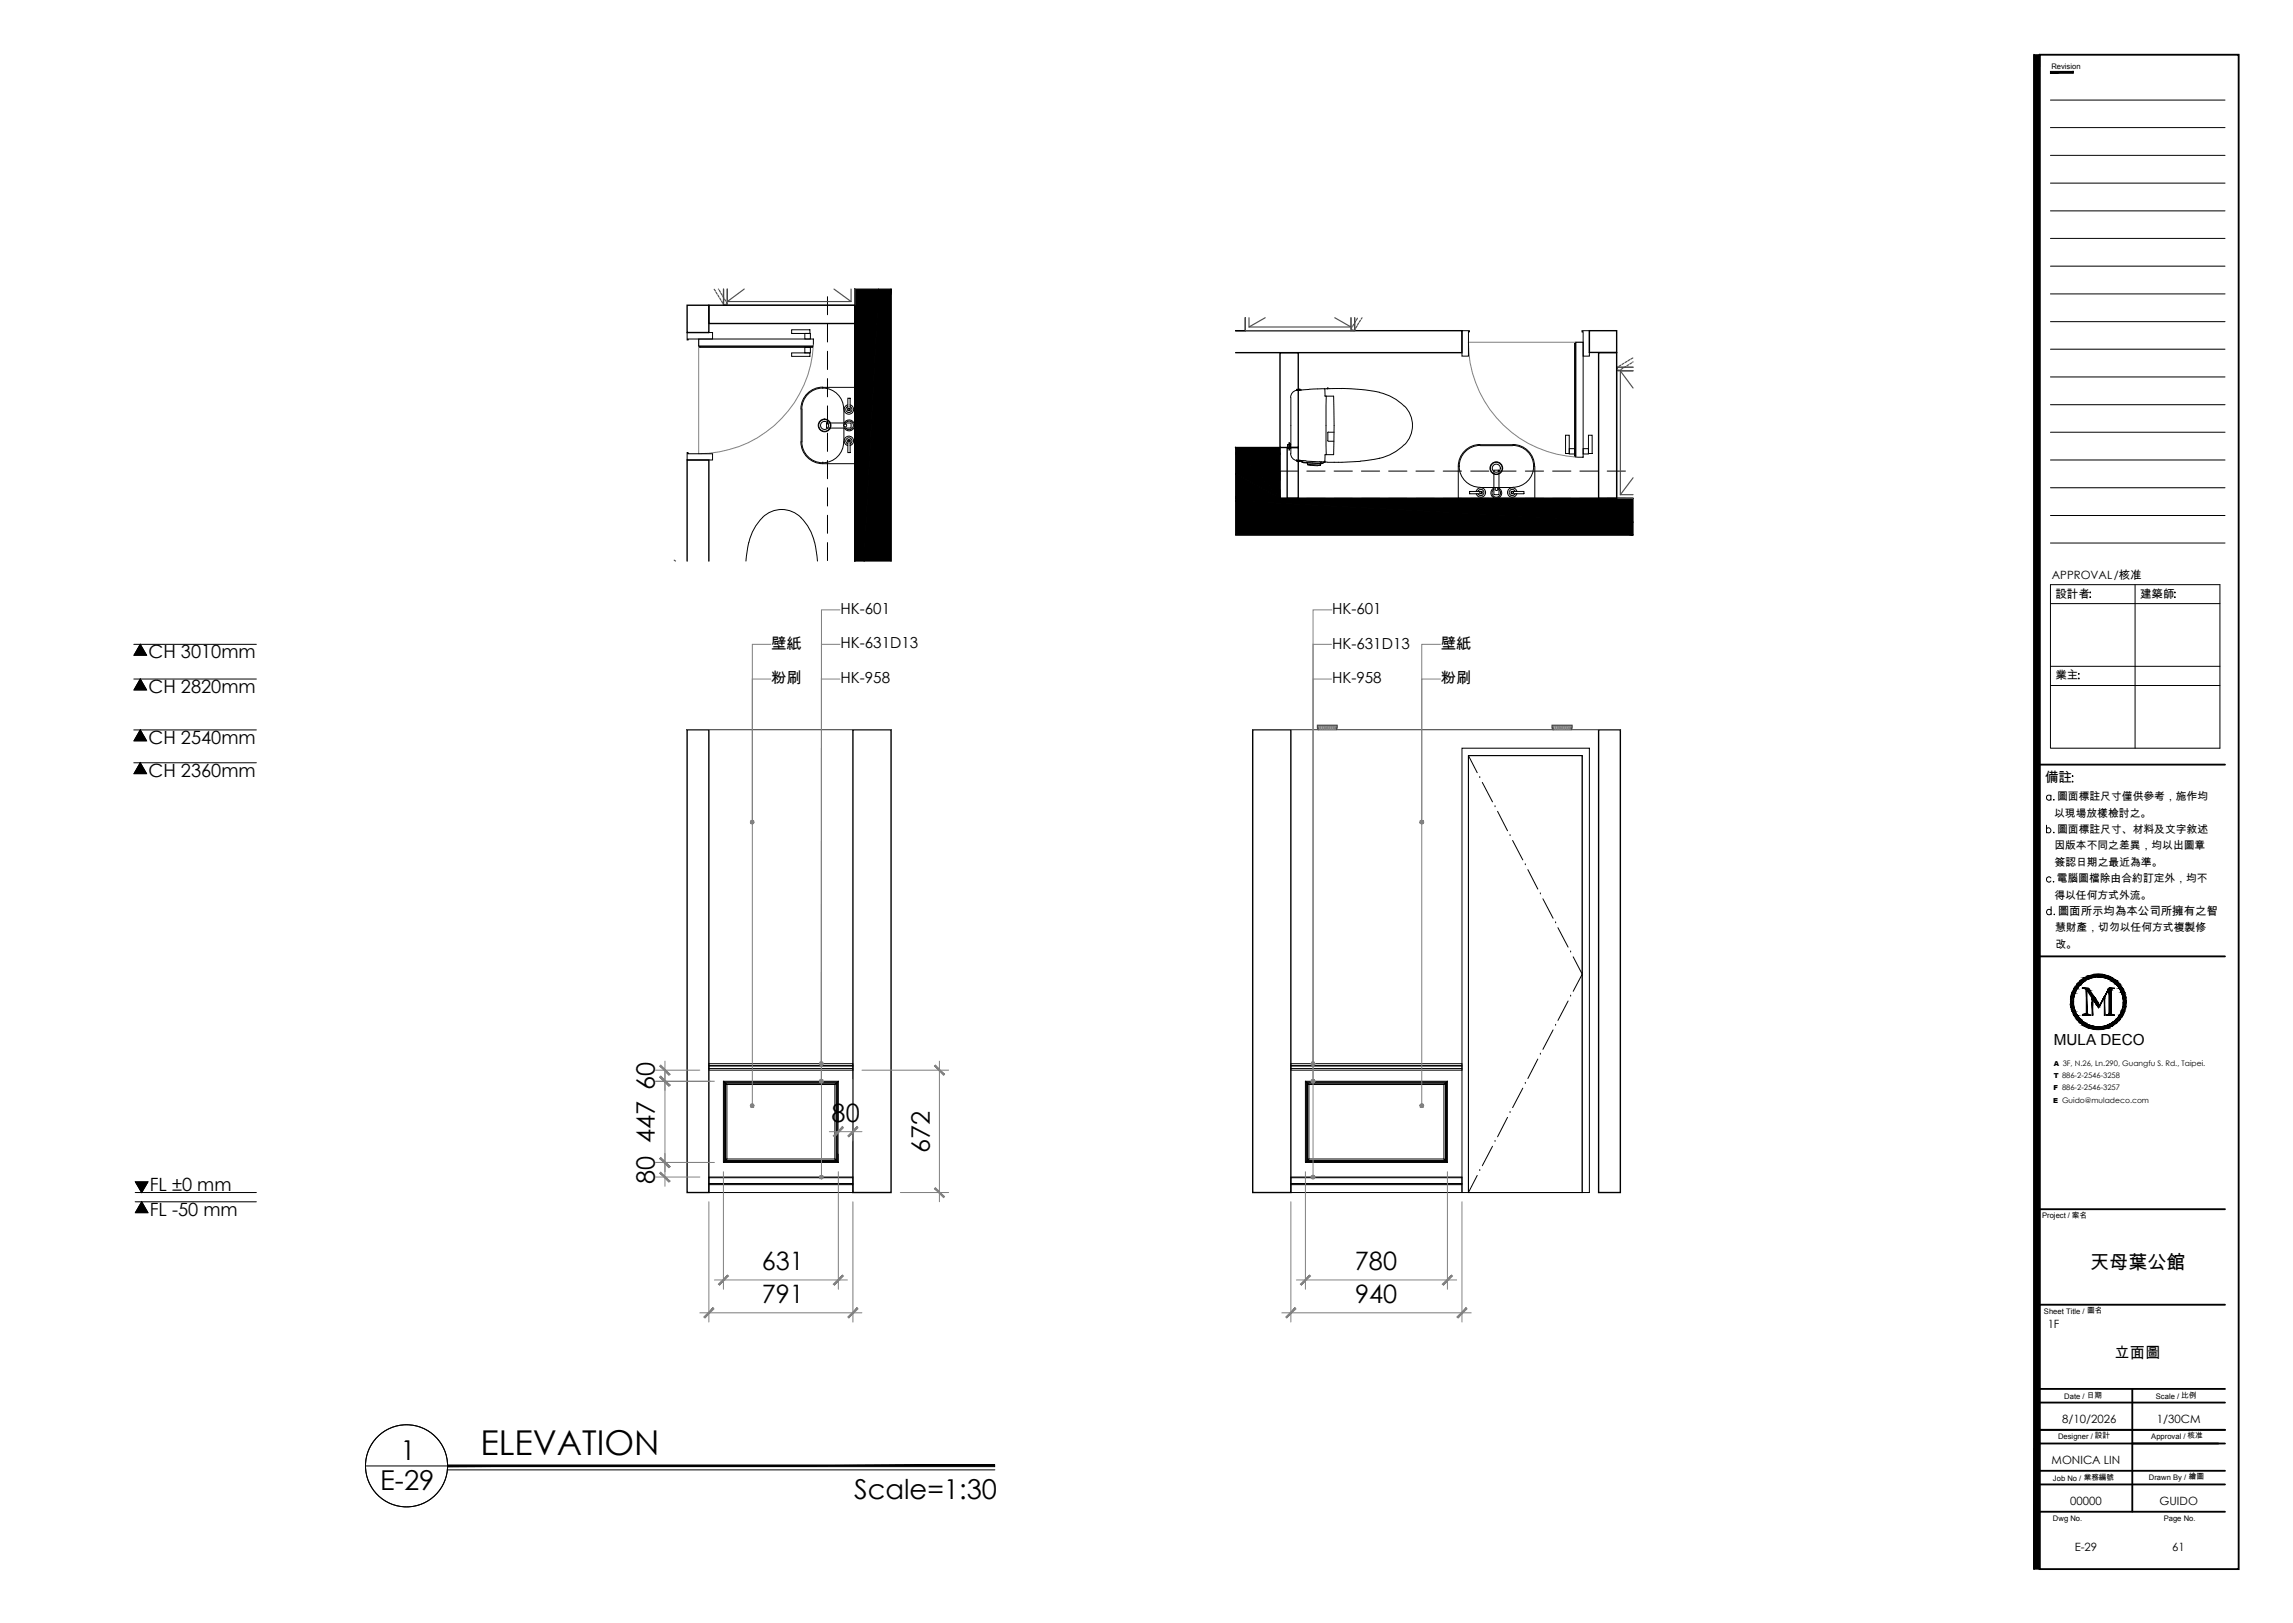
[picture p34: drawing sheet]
<svg xmlns="http://www.w3.org/2000/svg" width="420mm" height="297mm" viewBox="0 0 420 297" stroke-linecap="round" stroke-linejoin="round" font-family="sans-serif">
<defs><g id="words">
<text font-size="6.3" x="88" y="266.3">ELEVATION</text>
<g font-size="5">
<text x="73.3" y="267.2">1</text>
<text x="69.6" y="272.6">E-29</text>
<text x="156.4" y="274.3">Scale=1:30</text>
</g>
<g font-size="4.6">
<text x="119.9" y="199.5" transform="rotate(-90 119.9 199.5)">60</text>
<text x="119.9" y="209.2" transform="rotate(-90 119.9 209.2)">447</text>
<text x="152.3" y="205.3">80</text>
<text x="170.2" y="211" transform="rotate(-90 170.2 211)">672</text>
<text x="119.9" y="216.7" transform="rotate(-90 119.9 216.7)">80</text>
<text x="139.5" y="232.5">631</text>
<text x="248.1" y="232.5">780</text>
<text x="139.5" y="238.5">791</text>
<text x="248.1" y="238.5">940</text>
</g>
<text font-size="3.5" x="382.7" y="232.3">天母葉公館</text>
<g font-size="3.3">
<text x="27.2" y="120.5">CH 3010mm</text>
<text x="27.2" y="126.8">CH 2820mm</text>
<text x="27.2" y="136.1">CH 2540mm</text>
<text x="27.2" y="142.1">CH 2360mm</text>
<text x="27.4" y="218">FL ±0 mm</text>
<text x="27.4" y="222.6">FL -50 mm</text>
</g>
<g font-size="2.8">
<text x="153.9" y="112.3">HK-601</text>
<text x="243.9" y="112.3">HK-601</text>
<text x="141.2" y="118.7">壁紙</text>
<text x="153.9" y="118.6">HK-631D13</text>
<text x="243.9" y="118.7">HK-631D13</text>
<text x="263.8" y="118.7">壁紙</text>
<text x="141.2" y="125">粉刷</text>
<text x="153.9" y="125">HK-958</text>
<text x="243.9" y="125">HK-958</text>
<text x="263.8" y="125">粉刷</text>
<text x="376" y="191.3">MULA DECO</text>
<text x="387.1" y="248.5">立面圖</text>
</g>
<text font-size="2.5" x="374.4" y="143.2">備註</text>
<g font-size="2.1">
<text x="375.7" y="106">APPROVAL/核准</text>
<text x="376.3" y="109.4">設計者</text>
<text x="391.8" y="109.4">建築師</text>
<text x="376.3" y="124.3">業主</text>
<text x="376.8" y="167.4">圖面所示均為本公司所擁有之智</text>
<text x="374.9" y="243.1">1F</text>
<text x="377.6" y="260.4">8/10/2026</text>
<text x="394.9" y="260.4">1/30CM</text>
<text x="375.6" y="267.9">MONICA LIN</text>
<text x="379" y="275.4">00000</text>
<text x="395.4" y="275.4">GUIDO</text>
<text x="379.8" y="283.8">E-29</text>
<text x="397.7" y="283.8">61</text>
</g>
<g font-size="2">
<text x="376.1" y="149.5">以現場放樣檢討之。</text>
<text x="376.6" y="146.5">圖面標註尺寸僅供參考，施作均</text>
<text x="376.1" y="155.4">因版本不同之差異，均以出圖章</text>
<text x="376.6" y="152.4">圖面標註尺寸、材料及文字敘述</text>
<text x="376.2" y="158.4">簽認日期之最近為準。</text>
<text x="376.5" y="161.4">電腦圖檔除由合約訂定外，均不</text>
<text x="376.1" y="164.5">得以任何方式外流。</text>
<text x="376.2" y="170.4">慧財產，切勿以任何方式複製修</text>
<text x="376.3" y="173.4">改。</text>
</g>
<g font-size="1.4">
<text x="375.6" y="12.6">Revision</text>
<text x="373.9" y="222.9">Project / 案名</text>
<text x="374.2" y="240.4">Sheet Title / 圖名</text>
<text x="377.9" y="256.1">Date / 日期</text>
<text x="394.7" y="256.1">Scale / 比例</text>
<text x="376.8" y="263.4">Designer / 設計</text>
<text x="393.9" y="263.4">Approval / 核准</text>
<text x="375.9" y="271">Job No / 業務編號</text>
<text x="393.4" y="270.8">Drawn By / 繪圖</text>
<text x="375.9" y="278.3">Dwg No.</text>
<text x="396.1" y="278.3">Page No.</text>
</g>
<g font-size="1.3">
<text x="376" y="197.3">T 886-2-2546-3258</text>
<text x="376" y="195.1">A 3F, N.26, Ln.290, Guangfu S. Rd., Taipei.</text>
<text x="375.9" y="201.8">E Guido@muladeco.com</text>
<text x="375.9" y="199.5">F 886-2-2546-3257</text>
</g>
</g></defs>
<!-- layer: I-ELEV-TEXT -->
<path d="M25.7 117.9l1.1 2h-2.3zM25.7 133.6l1.1 2h-2.3zM25.7 124.3l1.1 2h-2.3zM25.7 139.6l1.1 2h-2.3zM24.8 216.3h2.3l-1.2 2zM25.9 219.9l1.2 2h-2.3z" fill="#000" stroke="#000" stroke-width=".18"/>
<path d="M24.5 117.9h22.4M25.7 117.9l1.1 2h-2.3zM24.5 133.6h22.4M24.5 124.3h22.4M24.5 139.6h22.4M25.7 133.6l1.1 2h-2.3zM25.7 124.3l1.1 2h-2.3zM25.7 139.6l1.1 2h-2.3zM24.8 218.3h22.1M24.8 219.9h22.1M24.8 216.3h2.3l-1.2 2zM25.9 219.9l1.2 2h-2.3z" fill="none" stroke="#000" stroke-width=".18"/>
<!-- layer: I-DWGTITLE -->
<g fill="none" stroke="#000" stroke-width=".18">
<path d="M66.9 268.3h15M81.9 269h100.2"/>
<circle cx="74.4" cy="268.3" r="7.5"/>
</g>
<path d="M81.9 268.1v.3l100.2-.3zM81.9 268.4l100.2-.3v.3z" fill="#000" stroke="#000" stroke-width=".18"/>
<!-- layer: I-WALL-HATCH -->
<path d="M156.5 52.9v49.8v-49.8M299 91.2h-72.8h72.8" fill="none" stroke="#000" stroke-width=".18"/>
<g fill="#000" stroke="#000" stroke-width=".18">
<path d="M226.2 86.7l8.1 4.5h-8.1z"/>
<path d="M226.2 81.9l8.1 9.3-8.1-4.5zM226.2 81.9l8.1 9.3v-9.3z"/>
<path d="M226.2 91.7l72.8 6.2h-72.8zM226.2 91.7l72.8 6.2v-2.3z"/>
<path d="M226.2 91.2l72.8 4.4-72.8-3.9zM226.2 91.2l72.8 4.4v-4.4z"/>
<path d="M160.9 52.9l-2.7 49.8h-1.7zM156.5 52.9v49.8l4.4-49.8z"/>
<path d="M163.1 52.9v49.8h-4.9zM160.9 52.9l-2.7 49.8 4.9-49.8z"/>
</g>
<!-- layer: I-WALL -->
<path d="M125.8 55.9h4v5h-4zM129.8 55.9h26.7v3.3h-26.7zM156.5 52.9v49.8M163.1 52.9v49.8M228 58.2v2.3h-1.8h41.5v4h-41.5M234.3 64.5h3.4v17.4h-3.4zM291 60.5h5v4h-5zM292.7 64.5h3.3v26.7h-3.3zM226.2 81.9h8.1v9.3h64.7M226.2 97.9h72.8M235.7 81.9h2v9.3h-2zM125.8 102.7v-18.5h4v18.5" fill="none" stroke="#000" stroke-width=".25"/>
<!-- layer: S-BEAM -->
<g fill="none" stroke="#000" stroke-width=".18">
<path d="M151.5 54.3v3.3M151.5 59.3v3.3M156.5 54.3v3.3M156.5 59.3v3.3M151.5 64.3v3.3M151.5 69.3v3.3M151.5 74.3v3.3M151.5 79.3v3.3M156.5 64.3v3.3M156.5 69.3v3.3M156.5 74.3v3.3M156.5 79.3v3.3"/>
<path d="M151.5 84.3v3.3M151.5 89.3v3.3M151.5 94.3v3.3M151.5 99.3v3.3M156.5 84.3v3.3M156.5 89.3v3.3M156.5 94.3v3.3M156.5 99.3v3.3M234.3 89.6v1.6h3.3M237.6 86.2h-3.3v1.7M239.3 86.2h3.3M239.3 91.2h3.3"/>
<path d="M244.2 86.2h3.4M244.2 91.2h3.4M249.2 86.2h3.4M249.2 91.2h3.4M254.2 86.2h3.4M254.2 91.2h3.4M259.2 86.2h3.4M259.2 91.2h3.4M264.2 86.2h3.4M264.2 91.2h3.4M269.3 86.2h3.3M269.3 91.2h3.3"/>
<path d="M274.3 86.2h3.3M274.3 91.2h3.3M279.3 86.2h3.3M279.3 91.2h3.3M284.3 86.2h3.3M284.3 91.2h3.3M289.2 86.2h3.4M289.2 91.2h3.4M294.2 86.2h3.4M294.2 91.2h3.4"/>
</g>
<!-- layer: I-P-FIXT -->
<g fill="none" stroke="#000" stroke-width=".18">
<path d="M146.8 74.9a3.8 3.8 0 0 1 3.8-3.9 3.8 3.8 0 0 1 3.9 3.9M146.8 74.9v6M150.6 70.9a4 4 0 0 0-4 4M150.7 70.9h5.8v14h-5.9a4 4 0 0 1-4-4l.1-6M150.7 71.1h.1M151.3 77.4h4.5v.9h-4.5zM154.5 74.9v6M154.6 77.4a.99 .99 0 0 1 1.5-.3 .99 .99 0 0 1 0 1.5 .99 .99 0 0 1-1.5-.3M154.8 77.4a.78 .78 0 0 1 1.2-.1 .78 .78 0 0 1 0 1.1 .78 .78 0 0 1-1.2-.1M155.2 74.4a.57 .57 0 0 0-.2 .9 .57 .57 0 0 0 .9 0 .57 .57 0 0 0-.3-.9M155.2 74.1a.87 .87 0 0 0-.5 1.3 .87 .87 0 0 0 1.4 0 .87 .87 0 0 0-.5-1.3M155.2 72.9h.4v2.3h-.4z"/>
<path d="M236.3 72.8v10.2a1.33 1.33 0 0 0 1.1 1.3M237.4 71.4a1.33 1.33 0 0 0-1.1 1.3M237.4 71.3h.6M237.4 71.4h.1M237.4 71.4h.2M237.9 71.4h-.5M238 71.4h-.1M238 71.4h.1M238 71.4h-.6M238.1 71.4h-.1M238.3 71.4h-.2M242.5 71.1l.1 .2"/>
<path d="M242.6 71.3v1.2M242.6 72.4l1.5 .1M242.8 72.5v.1M242.8 72.6v10.6M242.8 72.5h.1M242.9 71.1h.5M242.9 71.2l-5 .2M243.1 71.1v.1M243.1 71.1h.1M243.2 79.1l-.1 .1v1.4M243.2 79.1h1M244.1 72.5l.1 .1"/>
<path d="M244.2 72.6v5.3l-.1 5.3M244.2 71.1h-.8M245.7 71.1l3.3 .2M245.7 71.1h-1.5M249 71.3l3.6 .5M252.6 71.8l2.1 .8 1.3 .8 1.1 .9M257.1 74.3a5 5 0 0 1 0 7.1M137.1 99.2l-.5 3.5M143.1 93.2l1.7 .3 1 .5 .8 .7M143.1 93.2a5.6 5.6 0 0 0-4.9 3.3l-.6 1.3-.5 1.4M146.6 94.7l1.4 1.8 .7 1.3 .4 1.4M146.8 80.9a3.8 3.8 0 0 0 3.8 3.8 3.8 3.8 0 0 0 3.9-3.8"/>
<path d="M149.1 99.2l.6 3.5M150.7 84.7h.1M155.2 81.2a.57 .57 0 0 1-.2-.9 .57 .57 0 0 1 .9 0 .57 .57 0 0 1-.3 .9M155.2 81.5a.87 .87 0 0 1-.5-1.3 .87 .87 0 0 1 1.4 0 .87 .87 0 0 1-.5 1.3M155.2 80.5h.4v2.3h-.4zM235.7 82l.1 .1M235.8 82.1h.2M235.8 81.4v.7M236 81.4h-.3M236 81.1l.1 1.3zM236 81.4h-.3v.6h.3M236.1 82.1h.1"/>
<path d="M236.1 82l.1 .1M236.1 81.4h.1M236.2 81.4v.7M236.2 81.4h.1M236.2 82.1h.1M236.2 81.4h-.1M236.3 81.4v.7M237.4 84.4h.6M237.4 84.3h.1M237.4 84.3h.4M237.4 84.3v.1M237.5 84.3h-.1"/>
<path d="M237.9 84.3h-.4M237.9 84.3h.1M238 84.4l.6 .3M238 84.4h.1M238 84.3h.1M238.1 84.3h.1M238.1 84.3h.4M238.2 84.3l.1 .1M238.3 84.4h.1M238.3 84.4l.1 .1M238.3 84.3v.1M238.4 84.5l.2 .1"/>
<path d="M238.4 84.3h.7M238.5 84.6h.1M238.6 84.7h.1M238.7 84.7h.1M238.7 84.6h.1M238.7 84.6v.1M238.7 84.6h-.1M238.7 84.7h.6M238.8 84.7h.1M238.9 84.6h.2M239.1 84.7l2.7 .1M239.1 84.4l2.5 .1"/>
<path d="M239.3 84.7h.1M239.4 85h.1M239.4 84.7v.3l.4 .2M239.4 85l2.4 .1M239.4 84.7h.5M239.9 85.2h1.3M239.9 84.7l1.3 .1M241.2 84.8h.3M241.6 84.8h.2M241.6 84.5h.4M241.7 85.2h.1M241.7 85.1l-.5 .1"/>
<path d="M241.8 85.1h.1M241.8 84.8h.1M241.8 84.9h.1M241.9 84.8h.1M241.9 84.9h-.1v.3M242 84.9h.1M242 84.8v.1M242.5 84.5h-.5M242.5 84.5h.1M242.5 84.6h.1M242.6 84.6h.1M242.6 83.3l-.1 1.2-.6 .3"/>
<path d="M242.8 83.2h.1M243 84.6h-.5l-.5 .2M243.1 80.6l.1 .2h1M244.1 83.2l-1.5 .1M249 84.4l-6 .2M252.6 83.9l-3.6 .5M257.1 81.4l-1.1 1-1.3 .7-2.1 .8M267.2 85.4h.1M267.2 85.4a3.8 3.8 0 0 0 3.8 3.8M269.1 89.9h2.2v.5h-2.2zM270.3 89.9a.87 .87 0 0 1 1.3-.5 .87 .87 0 0 1 0 1.4 .87 .87 0 0 1-1.3-.5M270.6 89.9a.57 .57 0 0 1 .9-.2 .57 .57 0 0 1 0 .9 .57 .57 0 0 1-.9-.3"/>
<path d="M271 81.4a4 4 0 0 0-4 4v5.8h14v-5.8M271 81.5a3.8 3.8 0 0 0-3.8 3.9M271 81.4h6M271 81.6h6M271 89.2h6M273.5 86h.9v4.5h-.9zM274.4 89.6a.78 .78 0 0 1 .1 1.1 .78 .78 0 0 1-1.1 0 .78 .78 0 0 1 .1-1.1M274.4 89.3a.99 .99 0 0 1 .3 1.5 .99 .99 0 0 1-1.5 .1 .99 .99 0 0 1 .3-1.6M276.7 89.9h2.3v.5h-2.3zM277 81.4a4 4 0 0 1 4 4M277 81.5a3.8 3.8 0 0 1 3.8 3.9 3.8 3.8 0 0 1-3.8 3.8M277.4 89.9a.57 .57 0 0 0-.9-.2 .57 .57 0 0 0 0 .9 .57 .57 0 0 0 .9-.3"/>
<path d="M277.7 89.9a.87 .87 0 0 0-1.3-.5 .87 .87 0 0 0 0 1.4 .87 .87 0 0 0 1.3-.5M280.8 85.4h.1"/>
<circle cx="151" cy="77.9" r="1.16"/>
<circle cx="151" cy="77.9" r="1.08"/>
<circle cx="151" cy="77.9" r=".74"/>
<circle cx="155.4" cy="74.9" r=".19"/>
<circle cx="155.4" cy="80.7" r=".19"/>
<circle cx="271.1" cy="90.1" r=".19"/>
<circle cx="273.9" cy="85.7" r="1.16"/>
<circle cx="273.9" cy="85.7" r="1.08"/>
<circle cx="273.9" cy="85.7" r=".74"/>
<circle cx="276.9" cy="90.1" r=".19"/>
</g>
<!-- layer: I-FURN-MLWK-H -->
<g fill="none" stroke="#4c4c4c" stroke-width=".21">
<path d="M130.8 52.9l.2 .4M131.1 53.5l.2 .3M131.4 54l.2 .4M131.5 52.9h.1M131.7 53.1l.2 .4M131.8 54.6l.2 .3M132 53.7l.2 .3M132.1 55.1l.2 .4M132.3 54.2l.2 .4M132.4 55.7l.2 .2 .1-.2M132.4 52.9v3h.7l.1-3v2.3h22.6v-2.3M132.5 52.9v3h24v-3"/>
<path d="M132.7 54.8l.2 .3M133 55.3l.1 .2-.2 .2M136.3 52.9l-3.1 2.3M152.7 52.9l3.1 2.3M228 58.2v2.3h20v-2.3v2.3h-.7v-2.3v1.6h-18.6v-1.6M231.6 58.2l-2.9 1.6M244.4 58.2l2.9 1.6M247.5 59.9l-.2 .3 .3 .1M247.8 59.3l-.2 .4M248.2 58.8l-.2 .4M248.4 59.7l-.2 .4M248.5 58.2l-.2 .4"/>
<path d="M248.7 59.1l-.2 .4M249.1 58.6l-.2 .4M249.4 58.2l-.2 .2M248.1 60.2l-.2 .3-.2-.1M296.2 67.2l-.2 .1 .1 .2M296.2 67.7l.2 .1 .2-.1M296.7 67.9l2.3 3.1M296.7 66.8l-.3 .2M297.1 67.4l-.4 .2M297.3 66.5l-.3 .2M297.6 67.1l-.3 .2M297.8 66.2l-.3 .2"/>
<path d="M298.2 66.7l-.4 .3M298.4 65.8l-.4 .3M298.7 66.4l-.3 .2M298.9 65.5l-.3 .2M299 67.8h-3v-.6h3h-3v24h3M299 67.9h-2.3v22.6h2.3M299 66.2l-.1 .1M299 87.4l-2.3 3.1M123.4 102.5l.3 .2"/>
</g>
<!-- layer: I-ELEV2 -->
<g fill="none" stroke="#000" stroke-width=".18">
<circle cx="154.7" cy="77.9" r=".28"/>
<circle cx="274" cy="89.5" r=".28"/>
</g>
<!-- layer: WALL -->
<path d="M127.9 62v21M268.8 62.6h21" fill="none" stroke="#808080" stroke-width=".18"/>
<!-- layer: I-DOOR -->
<g fill="none" stroke="#000" stroke-width=".18">
<path d="M125.8 60.9h4.7v1.1h-4.5v.2h-.2zM127.9 62h21v1.4h-21zM128.1 63.4h20.6v.2h-20.6zM144.9 64.6h3.4v.6h-3.4zM144.9 60.4h3.4v.6h-3.4zM147.3 63.6h1.1v1h-1.1zM147.3 61h1.1v1h-1.1zM267.7 60.5h1.3v.2h-.2v4.5h-1.1zM286.6 79.7h.7v3.3h-.7zM288.3 62.9h.2v20.6h-.2zM288.5 62.6h1.3v21.1h-1.3zM289.6 60.5h1.4v4.7h-1.2v-4.5h-.2z"/>
<path d="M290.8 79.7h.7v3.3h-.7zM125.8 82.8h.2v.2h4.5v1.2h-4.7zM287.3 82.1h1v1h-1zM289.8 82.1h1v1h-1z"/>
</g>
<!-- layer: DOOR -->
<path d="M148.9 63.1a21 21 0 0 1-21 19.9M268.8 62.6a21 21 0 0 0 19.9 21.1" fill="none" stroke="#808080" stroke-width=".18"/>
<!-- layer: I-WINDOW -->
<path d="M226.2 82.9h8.1v.3h-8.1M226.2 90.9h8.1v.3h-8.1M230 83.2h.3v7.7h-.3z" fill="none" stroke="#000" stroke-width=".18"/>
<!-- layer: I-ELEV1 -->
<path d="M125.8 133.5h4v84.8h-4zM156.2 133.5h6.9v84.8h-6.9zM229.3 133.5h7v84.8h-7zM292.7 133.5h4v84.8h-4z" fill="none" stroke="#000" stroke-width=".25"/>
<!-- layer: I-ELEV5 -->
<path d="M267.7 136.9h23.3v81.4h-23.3zM268.8 138.3h20.9v80h-20.9z" fill="none" stroke="#000" stroke-width=".18"/>
<!-- layer: I-ELEV252 -->
<g fill="none" stroke="#000" stroke-width=".18">
<path d="M268.8 138.3l1.7 3.1M270.9 142.3h.1M271.4 143.2l1.8 3.6M273.7 147.6h.1M274.2 148.5l1.8 3.5M276.5 152.9h.1M276.9 153.8l1.9 3.6M279.3 158.3h.1M279.7 159.2l1.8 3.5M282 163.6h.1M282.5 164.5l1.8 3.5M284.8 168.9h.1"/>
<path d="M285.2 169.8l1.9 3.5M287.6 174.2h.1M288 175.1l1.7 3.2-1.7 3.1M129.8 194.7h26.4v1.2h-26.4zM129.8 195h26.4M129.8 195.1h26.4M129.8 195.6h26.4M132.4 197.9h21.1M132.4 197.9v14.9M132.4 197.9l.7 .6M132.6 198h20.7v14.6h-20.7zM132.7 198.2h20.5v14.3h-20.5z"/>
<path d="M132.8 198.2h20.3v14.2h-20.3zM133.1 198.5h19.8M133.1 198.5v13.6M152.9 198.5v13.6M153.5 197.9v14.9M153.5 197.9l-.6 .6M236.3 194.7h31.4v1.2h-31.4zM236.3 195h31.4M236.3 195.1h31.4M236.3 195.6h31.4M239 197.9v14.9M239 197.9l.6 .6"/>
<path d="M239 197.9h26M239.2 198h25.6v14.6h-25.6zM239.3 198.2h25.4v14.3h-25.4zM239.4 198.2h25.3v14.2h-25.3zM239.6 198.5v13.6M239.6 198.5h24.8M264.4 198.5v13.6M265 197.9v14.9M265 197.9l-.6 .6M278.8 199.2l-1.9 3.5M279.3 198.3h.1M281.5 193.8l-1.8 3.6"/>
<path d="M282 192.9h.1M284.3 188.5l-1.8 3.6M284.8 187.6h.1M287.1 183.2l-1.9 3.6M287.6 182.3h.1M129.8 215.4h26.4v2.9h-26.4zM129.8 216.8h26.4M129.8 216.7h26.4M129.8 216.6h26.4M129.8 215.5h26.4M132.4 212.8h21.1M133.1 212.1h19.8"/>
<path d="M133.1 212.1l-.7 .7M152.9 212.1l.6 .7M236.3 215.4h31.4v2.9h-31.4zM236.3 216.8h31.4M236.3 216.7h31.4M236.3 216.6h31.4M236.3 215.5h31.4M239 212.8h26M239.6 212.1l-.6 .7M239.6 212.1h24.8M264.4 212.1l.6 .7M270.5 215.1l-1.7 3.2"/>
<path d="M270.9 214.2h.1M273.2 209.8l-1.8 3.5M273.7 208.9h.1M276 204.5l-1.8 3.6M276.5 203.6h.1"/>
</g>
<!-- layer: I-ELEV2 -->
<path d="M125.8 133.5h37.3M229.3 133.5h67.4M241.3 133.5l-.1-.8h3.6l-.1 .8M284.3 133.5v-.2h-.1v-.6h3.6l-.1 .8" fill="none" stroke="#4c4c4c" stroke-width=".21"/>
<!-- layer: I-ELEV-DIM -->
<g fill="none" stroke="#808080" stroke-width=".18">
<path d="M120 197.9h10.8M120 195.9h8.1M121.7 194.2v5.3M121.7 196.2v18.2M156.2 197.6v11.2M157.8 195.9h15.9M172 194.2v25.7M120 212.8h10.8M120 215.4h8.1M121.7 211.1v6M129.8 219.9v22.1M132.4 214.4v21.6"/>
<path d="M151.8 207.1h6M153.5 205.5v5.6M153.5 214.4v21.6M156.2 219.9v22.1M164.8 218.3h8.9M236.3 219.9v22.1M239 214.4v21.6M265 214.4v21.6M267.7 219.9v22.1M130.8 234.3h24.3M237.3 234.3h29.4M128.1 240.3h29.7"/>
<path d="M234.7 240.3h34.7"/>
</g>
<!-- layer: 0 -->
<g fill="#808080" stroke="#808080" stroke-width=".18">
<path d="M130.5 239.3l-1.4 1.9 1.6-1.6zM130.5 239.3l-1.4 1.9-.3-.2z"/>
<path d="M155.2 241l.2 .2 1.5-1.9zM156.9 239.3l.2 .3-1.7 1.6z"/>
<path d="M133.2 233.4l-1.5 1.8 1.7-1.7zM131.5 235l1.7-1.6-1.5 1.8z"/>
<path d="M152.6 235l.2 .2 1.4-1.8zM154.2 233.4l.2 .1-1.6 1.7z"/>
<path d="M121 211.9l-.2 .1 1.9 1.5zM120.8 212l1.9 1.5-.2 .2z"/>
<path d="M120.8 214.7l1.7 1.7 .2-.2zM121 214.5l1.7 1.7-1.9-1.5z"/>
<path d="M121 211.9l-.2 .1 1.9 1.5zM120.8 212l1.9 1.5-.2 .2z"/>
<path d="M120.8 197.1l1.7 1.7 .2-.2zM121 197l1.7 1.6-1.9-1.5z"/>
<path d="M120.8 197.1l1.7 1.7 .2-.2zM121 197l1.7 1.6-1.9-1.5z"/>
<path d="M121 194.9l-.2 .2 1.9 1.5zM120.8 195.1l1.9 1.5-.2 .2z"/>
<path d="M154.2 206.2l-1.6 1.7 .2 .2zM154.2 206.2l.2 .2-1.6 1.7z"/>
<path d="M156.9 206.2l-1.5 1.9 1.7-1.7zM156.9 206.2l-1.5 1.9-.2-.2z"/>
<path d="M171.1 195.1l1.6 1.7 .2-.2zM171.1 195.1l.2-.2 1.6 1.7z"/>
<path d="M171.3 217.4l-.2 .1 1.8 1.5zM171.1 217.5l1.8 1.5-.2 .2z"/>
<path d="M239.8 233.4l-1.6 1.8 1.7-1.7zM238.1 235l1.7-1.6-1.6 1.8z"/>
<path d="M264.1 235l.2 .2 1.5-1.8zM265.8 233.4l.1 .1-1.6 1.7z"/>
<path d="M237.1 239.3l-1.5 1.9 1.7-1.6zM237.1 239.3l-1.5 1.9-.2-.2z"/>
<path d="M268.4 239.3l-1.7 1.7 .2 .2zM268.4 239.3l.2 .3-1.7 1.6z"/>
<path d="M150.1 215.7l.3-.3v.4zM150.1 215.4v.3l.3-.3zM150.1 215.2l.3 .2h-.3z"/>
<path d="M150.1 215.2l.3-.1v.3zM150.4 215.1v.3l.2-.2zM150.4 215.4l.2-.2 .1 .2z"/>
<path d="M150.4 215.4h.3l-.1 .3zM150.4 215.4v.4l.2-.1z"/>
<path d="M150.1 198.1l.3-.2v.3zM150.1 197.9v.2l.3-.2zM150.1 197.6l.3 .3h-.3z"/>
<path d="M150.1 197.6h.3v.3zM150.4 197.6v.3l.2-.3zM150.4 197.9l.2-.3 .1 .3z"/>
<path d="M150.4 197.9h.3l-.1 .2zM150.4 197.9v.3l.2-.1z"/>
<path d="M150.1 194.9l.3-.2v.3zM150.1 194.7v.2l.3-.2zM150.1 194.4l.3 .3h-.3z"/>
<path d="M150.1 194.4l.3-.1v.4zM150.4 194.3v.4l.2-.3zM150.4 194.7l.2-.3 .1 .3z"/>
<path d="M150.4 194.7h.3l-.1 .2zM150.4 194.7v.3l.2-.1z"/>
<path d="M240.1 215.7l.3-.3v.4zM240.1 215.4v.3l.3-.3zM240.1 215.2l.3 .2h-.3z"/>
<path d="M240.1 215.2l.3-.1v.3zM240.4 215.1v.3l.2-.2zM240.4 215.4l.2-.2 .1 .2z"/>
<path d="M240.4 215.4h.3l-.1 .3zM240.4 215.4v.4l.2-.1z"/>
<path d="M240.1 198.1l.3-.2v.3zM240.1 197.9v.2l.3-.2zM240.1 197.6l.3 .3h-.3z"/>
<path d="M240.1 197.6h.3v.3zM240.4 197.6v.3l.2-.3zM240.6 197.6l.1 .3h-.3z"/>
<path d="M240.4 197.9h.3l-.1 .2zM240.4 197.9v.3l.2-.1z"/>
<path d="M240.1 194.9l.3-.2v.3zM240.1 194.7v.2l.3-.2zM240.1 194.4l.3 .3h-.3z"/>
<path d="M240.1 194.4l.3-.1v.4zM240.4 194.3v.4l.2-.3zM240.6 194.4l.1 .3h-.3z"/>
<path d="M240.4 194.7h.3l-.1 .2zM240.4 194.7v.3l.2-.1z"/>
<path d="M260 150.7l.3-.2v.3zM260 150.5v.2l.3-.2zM260 150.2l.3 .3h-.3z"/>
<path d="M260 150.2l.3-.1v.4zM260.3 150.1v.4l.2-.3zM260.3 150.5l.2-.3 .1 .3z"/>
<path d="M260.3 150.5h.3l-.1 .2zM260.3 150.5v.3l.2-.1z"/>
<path d="M260 202.6l.3-.3v.4zM260 202.3v.3l.3-.3zM260 202.1l.3 .2h-.3z"/>
<path d="M260 202.1l.3-.1v.3zM260.3 202v.3l.2-.2zM260.3 202.3l.2-.2 .1 .2z"/>
<path d="M260.3 202.3h.3l-.1 .3zM260.3 202.3v.4l.2-.1z"/>
<path d="M137.5 150.7l.2-.2v.3zM137.4 150.5l.1 .2 .2-.2zM137.5 150.2l.2 .3h-.3z"/>
<path d="M137.5 150.2l.2-.1v.4zM137.7 150.1v.4l.3-.3zM138 150.2v.3h-.3z"/>
<path d="M137.7 150.5h.3v.2zM137.7 150.5v.3l.3-.1z"/>
<path d="M137.5 202.6l.2-.3v.4zM137.4 202.3l.1 .3 .2-.3zM137.5 202.1l.2 .2h-.3z"/>
<path d="M137.5 202.1l.2-.1v.3zM137.7 202v.3l.3-.2zM137.7 202.3l.3-.2v.2z"/>
<path d="M137.7 202.3h.3v.3zM137.7 202.3v.4l.3-.1z"/>
</g>
<path d="M141.1 117.9h-3.4v32.6M153.8 117.9h-3.4v80M153.8 111.6h-3.4v83.1M243.8 117.9h-3.4v80M243.8 111.6h-3.4v83.1M263.7 117.9h-3.4v32.6M141.1 124.3h-3.4v78M153.8 124.3h-3.4v91.1M243.8 124.3h-3.4v91.1M263.7 124.3h-3.4v78" fill="none" stroke="#808080" stroke-width=".18"/>
<!-- layer: I-ELEV6 -->
<g fill="none" stroke="#808080" stroke-width=".18">
<path d="M241.2 132.7h3.6v.6h-3.6zM241.2 133h3.6M241.5 133l-.1 .6h.1v-.6M241.8 133v.5h-.1zM242.1 133l.1 .5h-.2zM242.4 133l.1 .5h-.1zM242.8 133l.1 .5h-.2zM243.1 133l.1 .5h-.1zM243.4 133l.1 .5h-.1zM243.7 133l.2 .5h-.2zM244.1 133l-.1 .5h.2v-.5M244.4 133l.1 .5h-.1z"/>
<path d="M284.2 132.7h3.6v.6h-3.6zM284.2 133h3.6M284.4 133l.1 .6h-.1zM284.8 133v.5h-.1zM285.1 133l.1 .5h-.1zM285.4 133v.5h.1l-.1-.5M285.7 133l.2 .5h-.2zM286.1 133l.1 .5h-.2zM286.4 133l.1 .5h-.1zM286.8 133v.5h-.1zM287.1 133l.1 .5h-.2zM287.4 133l.1 .5h-.1z"/>
</g>
<!-- layer: 0 -->
<g fill="#000" stroke="#000" stroke-width=".18">
<path d="M383.3 178.3h1.7zM382.6 188.2h3.2l-.8 .2zM384.1 184.3h.2l-.1 .2zM388.1 185.8h.1z"/>
<path d="M372.4 10v277.2l1-277.2zM373.4 10v277.2h-1z"/>
<path d="M375.4 13.4h4.2v-.3zM375.4 13.1h4.2l-4.2 .3z"/>
<path d="M380.9 179.5l-.3 .6 .6-.6zM380.9 179.5l-.3 .6h-.3z"/>
<path d="M380.9 179.4h.4zM380.9 179.4l.3 .1z"/>
<path d="M381.3 179.7l-.4 .5 .5-.5zM380.7 180.2l.6-.5-.4 .5z"/>
<path d="M381.4 179.6h.2zM381.4 179.6l-.1 .1z"/>
<path d="M381.5 179l-.2 .4 .7-.4zM380.9 179.4l.6-.4-.2 .4z"/>
<path d="M381.9 179.3l-.3 .3 .5-.3zM381.4 179.6l.5-.3-.3 .3z"/>
<path d="M381.6 178.9h.6zM381.5 179h.5z"/>
<path d="M382.1 179.2h.3zM381.9 179.3h.2z"/>
<path d="M382.1 178.7l.1 .2 .6-.2zM381.6 178.9l.5-.2 .1 .2z"/>
<path d="M382.4 179.2l.5-.2h-.3zM382.1 179.2l.5-.2-.2 .2z"/>
<path d="M382.9 178.9h.6zM382.6 179h.3z"/>
<path d="M382.4 178.6l.4 .1 .8-.1zM382.1 178.7l.3-.1 .4 .1z"/>
<path d="M382.6 178.5h1.1zM382.4 178.6h1.2z"/>
<path d="M383.1 178.8h.6zM382.9 178.9h.6z"/>
<path d="M383.7 178.7l1.5 .1zM383.1 178.8l.6-.1 1.5 .1z"/>
<path d="M383.3 178.3l2.5 .2-.8-.2zM382.6 178.5l.7-.2 2.5 .2z"/>
<path d="M384.6 178.8l.8 .1zM384.6 178.8l.8 .1z"/>
<path d="M384.9 178.9l.8 .1zM384.9 178.9l.8 .1z"/>
<path d="M385.4 179l.8 .2zM385.4 179l.8 .2z"/>
<path d="M384.6 178.5l1.3 .1zM384.6 178.5l1.3 .1z"/>
<path d="M384.8 178.6l1.4 .1-.3-.1zM384.8 178.6l1.4 .1z"/>
<path d="M385.5 178.7l1.2 .2-.5-.2zM385.5 178.7l1.2 .2h-.6z"/>
<path d="M385.9 179.2l.5 .1zM385.9 179.2l.5 .1z"/>
<path d="M386.2 179.3l.8 .3zM386.2 179.3l.8 .3z"/>
<path d="M386.1 178.9l.7 .1zM386.1 178.9l.7 .1z"/>
<path d="M386.3 179l1.2 .4-.7-.4zM386.3 179l1.2 .4h-.5z"/>
<path d="M386.8 179.6l.3 .1zM386.8 179.6l.3 .1z"/>
<path d="M386.9 179.7l.7 .5-.5-.5zM386.9 179.7l.7 .5h-.1z"/>
<path d="M387 179.4l.5 .1zM387 179.4l.5 .1z"/>
<path d="M387.1 179.5l1 .6-.6-.6zM387.1 179.5l1 .6h-.4z"/>
<path d="M379.1 182.5h.3zM379.1 182.5h.3z"/>
<path d="M379.1 184.3h.3zM379.1 184.3h.3z"/>
<path d="M379.1 183.4l.3 .9-.1-.9zM379.1 183.4l.3 .9h-.3z"/>
<path d="M379.4 185.1h.2zM379.4 185.1h.2z"/>
<path d="M379.1 182.5l.2 .9 .1-.9zM379.1 182.5l.2 .9h-.2z"/>
<path d="M379.1 184.3l.5 .8-.2-.8zM379.1 184.3l.5 .8h-.2z"/>
<path d="M379.4 181.6h.2zM379.4 181.6h.2z"/>
<path d="M379.4 181.6v.9l.2-.9zM379.4 181.6v.9h-.3z"/>
<path d="M379.5 183.4l.2 .8-.1-.8zM379.5 183.4l.2 .8z"/>
<path d="M379.4 185.1l.7 .8-.5-.8zM379.4 185.1l.7 .8h-.3z"/>
<path d="M379.6 182.5v.9zM379.6 182.5v.9h-.1z"/>
<path d="M379.6 184.2l.3 .8zM379.6 184.2l.3 .8h-.1z"/>
<path d="M379.8 180.8h.3zM379.8 180.8h.3z"/>
<path d="M379.8 185.9h.3zM379.8 185.9h.3z"/>
<path d="M379.8 181.7h.1zM379.8 181.7h.1z"/>
<path d="M379.8 181.7l-.1 .8 .2-.8zM379.8 181.7l-.2 .8z"/>
<path d="M379.8 185l.1 .1zM379.8 185l.1 .1z"/>
<path d="M379.8 185.1l.5 .7-.4-.7zM379.8 185.1l.5 .7h-.1z"/>
<path d="M379.8 180.8l-.2 .8 .5-.8zM379.8 180.8l-.2 .8h-.2z"/>
<path d="M379.8 185.9l.8 .7-.5-.7zM379.8 185.9l.8 .7h-.3z"/>
<path d="M380.3 186.6h.3zM380.3 186.6h.3z"/>
<path d="M380.2 181l-.3 .7 .4-.7zM380.2 181l-.3 .7h-.1z"/>
<path d="M380.2 185.8h.2zM380.2 185.8h.2z"/>
<path d="M380.2 180.9h.2zM380.2 180.9l.1 .1z"/>
<path d="M380.2 185.8l.6 .6-.4-.6zM380.2 185.8l.6 .6h-.2z"/>
<path d="M380.3 180.1h.3zM380.3 180.1h.3z"/>
<path d="M380.3 180.1l-.2 .7 .5-.7zM380.3 180.1l-.2 .7h-.3z"/>
<path d="M380.3 186.6l.9 .6-.6-.6zM380.3 186.6l.9 .6h-.3z"/>
<path d="M380.6 180.3l-.2 .6 .4-.6zM380.6 180.3l-.2 .6h-.2z"/>
<path d="M380.6 186.4l.3 .1zM380.6 186.4l.3 .1z"/>
<path d="M380.7 180.2h.2zM380.6 180.3h.2z"/>
<path d="M380.7 186.5l.7 .5-.5-.5zM380.7 186.5l.7 .5z"/>
<path d="M380.9 187.2l.4 .1zM380.9 187.2l.4 .1z"/>
<path d="M380.9 187.3l1.1 .4-.7-.4zM380.9 187.3l1.1 .4h-.5z"/>
<path d="M381.3 187l.3 .1zM381.3 187l.3 .1z"/>
<path d="M381.4 187.1l.7 .3zM381.4 187.1l.7 .3z"/>
<path d="M381.5 187.7l.7 .1zM381.5 187.7l.7 .1z"/>
<path d="M382 181.3l.1 4.2v-4.2zM382 181.3l.1 4.2h-.1z"/>
<path d="M382 185.5h.1zM382 185.5h.1z"/>
<path d="M382 185.5l.1 .1zM382 185.5l.1 .1z"/>
<path d="M382 185.6h.1zM382 185.6h.1z"/>
<path d="M381.9 185.6l.3 .1zM381.9 185.6l.3 .1z"/>
<path d="M381.9 187.4l.5 .2zM381.9 187.4l.5 .2z"/>
<path d="M381.9 185.7h.3zM381.9 185.7h.3z"/>
<path d="M381.9 185.7h.4zM381.9 185.7h.4z"/>
<path d="M381.6 187.8l1.2 .2-.6-.2zM381.6 187.8l1.2 .2h-.7z"/>
<path d="M381.8 185.7h.5zM381.8 185.7h.5z"/>
<path d="M381.8 185.7h.5zM381.7 185.7h.6z"/>
<path d="M381.2 180.8l1.2 .1zM381.2 180.8l1.2 .1z"/>
<path d="M381.7 185.7l.7 .1zM381.7 185.7l.7 .1z"/>
<path d="M382.1 187.6l.8 .1zM382.1 187.6l.8 .1z"/>
<path d="M381.7 180.9l.9 .3-.2-.3zM381.7 180.9l.9 .3h-.6z"/>
<path d="M382.6 188.2l.7 .2h1.7zM383.3 188.4h1.7z"/>
<path d="M382 181.2l.6 .1zM382 181.2l.6 .1z"/>
<path d="M382.1 181.3l1.5 1.4-1-1.4zM382.1 181.3l1.5 1.4h-.6z"/>
<path d="M381.2 185.8h1.6zM381.2 185.8h1.6z"/>
<path d="M382.1 188l1.5 .2zM382.1 188l1.5 .2h-1.2z"/>
<path d="M382.6 187.7l.9 .2zM382.6 187.7l.9 .2z"/>
<path d="M383 182.8l.1 .6v-.6zM383 182.8l.1 .6h-.1z"/>
<path d="M383 183.4l.1 2.4v-2.4zM383 183.4l.1 2.4h-.1z"/>
<path d="M382.9 187.9h.8zM382.9 187.9h.8z"/>
<path d="M382.4 188.2h1.3zM382.4 188.2h1.3z"/>
<path d="M383 182.7l.7 .1-.1-.1zM383 182.7l.7 .1h-.7z"/>
<path d="M383.1 182.8l.9 .6-.3-.6zM383.1 182.8l.9 .6h-.5z"/>
<path d="M383.5 183.4l.9 .6-.4-.6zM383.5 183.4l.9 .6h-.5z"/>
<path d="M383.9 184l.4 .3 .2-.3zM383.9 184l.4 .3h-.2z"/>
<path d="M383.1 187.9l1.5 .1 .6-.1zM383.1 187.9l1.5 .1z"/>
<path d="M385.1 182.6l-.6 1.4 .8-1.4zM385.1 182.6l-.7 1.4z"/>
<path d="M385.2 182.4l.1 .2v-.2zM385.2 182.4l.1 .2h-.2z"/>
<path d="M385.3 182.6v3.2zM385.3 182.6v3.2z"/>
<path d="M384.9 187.9h.5zM384.6 187.9h.6z"/>
<path d="M385.4 187.7v.2l.3-.2zM384.9 187.9l.5-.2v.2z"/>
<path d="M384.8 188.2h1.1zM384.6 188.2h1.2z"/>
<path d="M386 181l-.7 1.4zM386 181l-.7 1.4h-.1z"/>
<path d="M385.5 188l.4 .2 .3-.2zM384.8 188.2l.7-.2 .4 .2z"/>
<path d="M385.7 187.7l.5-.1h-.3zM385.4 187.7l.5-.1-.2 .1z"/>
<path d="M386.2 187.4v.2l.2-.2zM385.9 187.6l.3-.2v.2z"/>
<path d="M386.1 181.2l.5 4.2v-4.2zM386.1 181.2l.5 4.2h-.5z"/>
<path d="M386.1 185.4l.5 .1zM386.1 185.4l.5 .1z"/>
<path d="M386.1 185.5l.5 .1zM386.1 185.5l.5 .1z"/>
<path d="M386.1 185.6h.5zM386.1 185.6h.5z"/>
<path d="M386.1 185.6l.5 .1zM386.1 185.6l.5 .1z"/>
<path d="M386 185.7h.7zM386 185.7h.7z"/>
<path d="M386 185.7h.7zM386 185.7h.7z"/>
<path d="M386.1 181l.5 .2 .1-.2zM386.1 181l.5 .2h-.5z"/>
<path d="M386 185.7h.7zM385.9 185.7h.8z"/>
<path d="M385.9 185.7h.9zM385.9 185.7h.9z"/>
<path d="M386.1 187.8l.1 .2 .5-.2zM385.5 188l.6-.2 .1 .2z"/>
<path d="M386.1 180.9h.7zM386.1 180.9l.6 .1h-.7z"/>
<path d="M385.9 185.7h1zM385.8 185.7h1.1z"/>
<path d="M386.3 187.7h.5zM386.1 187.8h.6z"/>
<path d="M386.4 187.4l.6-.3h-.2zM386.2 187.4l.6-.3-.4 .3z"/>
<path d="M386.9 187h.2zM386.8 187.1h.2z"/>
<path d="M386.1 180.8l1 .1zM386.1 180.8l1 .1h-1z"/>
<path d="M385.6 185.7l1.5 .1zM385.6 185.7l1.5 .1z"/>
<path d="M387 187.3l-.2 .4 .7-.4zM386.3 187.7l.7-.4-.2 .4z"/>
<path d="M387.1 187.2h.4zM387.1 187.2l.4 .1z"/>
<path d="M387.5 180.2l.2 .1zM387.5 180.2l.2 .1z"/>
<path d="M387.5 186.5l-.4 .5 .5-.5zM386.9 187l.6-.5-.4 .5z"/>
<path d="M387.5 180.3l.6 .6-.4-.6zM387.5 180.3l.6 .6h-.1z"/>
<path d="M387.5 186.4h.2zM387.5 186.4l.1 .1h-.1z"/>
<path d="M387.7 180.1h.4zM387.7 180.1h.4z"/>
<path d="M387.8 180.1l.8 .7-.5-.7zM387.8 180.1l.8 .7h-.3z"/>
<path d="M387.8 186.6h.3zM387.7 186.6h.4z"/>
<path d="M387.7 186.6l-.2 .6 .6-.6zM387.1 187.2l.6-.6-.2 .6z"/>
<path d="M388 180.9l.2 .1zM388 180.9l.2 .1z"/>
<path d="M388 185.8l-.3 .6 .4-.6zM388 185.8l-.3 .6h-.2z"/>
<path d="M388.1 181l.4 .7-.3-.7zM388.1 181l.4 .7h-.1z"/>
<path d="M388.3 180.8h.3zM388.3 180.8h.3z"/>
<path d="M388.3 185.9h.3zM388.3 185.9h.3z"/>
<path d="M388.4 181.7h.1zM388.4 181.7h.1z"/>
<path d="M388.4 181.7l.4 .8zM388.4 181.7l.4 .8h-.2z"/>
<path d="M388.4 185l.1 .1zM388.4 185l.1 .1z"/>
<path d="M388.4 185.1l-.2 .7 .3-.7zM388.4 185.1l-.2 .7h-.1z"/>
<path d="M388.3 180.8l.7 .8-.4-.8zM388.3 180.8l.7 .8h-.3z"/>
<path d="M388.3 185.9l-.2 .7 .5-.7zM388.3 185.9l-.2 .7h-.3z"/>
<path d="M388.6 182.5h.2zM388.6 182.5h.2z"/>
<path d="M388.6 184.2h.2zM388.6 184.2h.2z"/>
<path d="M388.7 185.1h.3zM388.7 185.1h.3z"/>
<path d="M388.6 182.5l.3 .9-.1-.9zM388.6 182.5l.3 .9h-.2z"/>
<path d="M388.6 184.2l-.1 .8 .3-.8zM388.6 184.2l-.2 .8z"/>
<path d="M388.7 183.4l.1 .8 .1-.8zM388.7 183.4l.1 .8h-.2z"/>
<path d="M388.9 182.5h.3zM388.9 182.5h.3z"/>
<path d="M388.9 184.3h.3zM388.9 184.3h.3z"/>
<path d="M388.7 181.6h.3zM388.7 181.6h.3z"/>
<path d="M388.7 181.6l.5 .9-.2-.9zM388.7 181.6l.5 .9h-.3z"/>
<path d="M388.7 185.1l-.1 .8 .4-.8zM388.7 185.1l-.1 .8h-.3z"/>
<path d="M388.9 182.5l.4 .9-.1-.9zM388.9 182.5l.4 .9h-.3z"/>
<path d="M388.9 184.3l.1 .8 .2-.8zM388.9 184.3l.1 .8h-.3z"/>
<path d="M389 183.4l.2 .9 .1-.9zM389 183.4l.2 .9h-.3z"/>
</g>
<g fill="none" stroke="#000" stroke-width=".34">
<path d="M372.4 10v277.2M373.4 10h36.5v277.2h-36.5zM373.4 10v277.2M373.4 139.9h34M373.4 175h34M373.4 221.3h34M373.4 238.8h34M373.4 256.7h34M373.4 254.2h34M390.4 254.2v22.5M373.4 264.2h34M373.4 261.7h34"/>
<path d="M373.4 276.7h34M373.4 269.2h34M373.4 271.7h34"/>
</g>
<g fill="none" stroke="#000" stroke-width=".18">
<path d="M375.4 18.3h32M375.4 23.4h32M375.4 28.4h32M375.4 33.5h32M375.4 38.6h32M375.4 53.8h32M375.4 48.7h32M375.4 43.6h32M375.4 58.9h32M375.4 79.1h32M375.4 74.1h32M375.4 69h32"/>
<path d="M375.4 63.9h32M375.4 84.2h32M375.4 89.3h32M375.4 94.3h32M375.4 99.4h32M375.4 107h31v29.9h-31zM375.4 110.5h31M382.6 108.4h.2zM382.6 109.3h.2zM390.9 107v29.9M398.1 109.3h.2zM398.2 108.4v.1z"/>
<path d="M375.4 121.9h31M375.4 125.5h31M380.5 124.2h.1zM380.6 123.3v.1zM374.7 151.7a.45 .45 0 0 1 .6 0 .45 .45 0 0 1 0 .6 .45 .45 0 0 1-.6 0M374.7 151v1.4M375.5 145.7a.45 .45 0 0 0-.7-.1 .45 .45 0 0 0 0 .7 .45 .45 0 0 0 .7-.1M375.5 145.5v1M376 146.3l-.1 .1h.2M376 152.3l-.1 .1h.2M379.4 142.1h.1zM379.5 143v.2z"/>
<path d="M375.5 160.7a.45 .45 0 0 0-.7-.1 .45 .45 0 0 0 0 .7 .45 .45 0 0 0 .7-.1M375.5 166.7a.47 .47 0 0 0-.7-.1 .47 .47 0 0 0 0 .7 .47 .47 0 0 0 .7-.1M375.5 165.9v1.5M375.9 161.3v.1h.1M376.1 167.3l-.1 .1h.2"/>
</g>
<use href="#words"/>
</svg>
